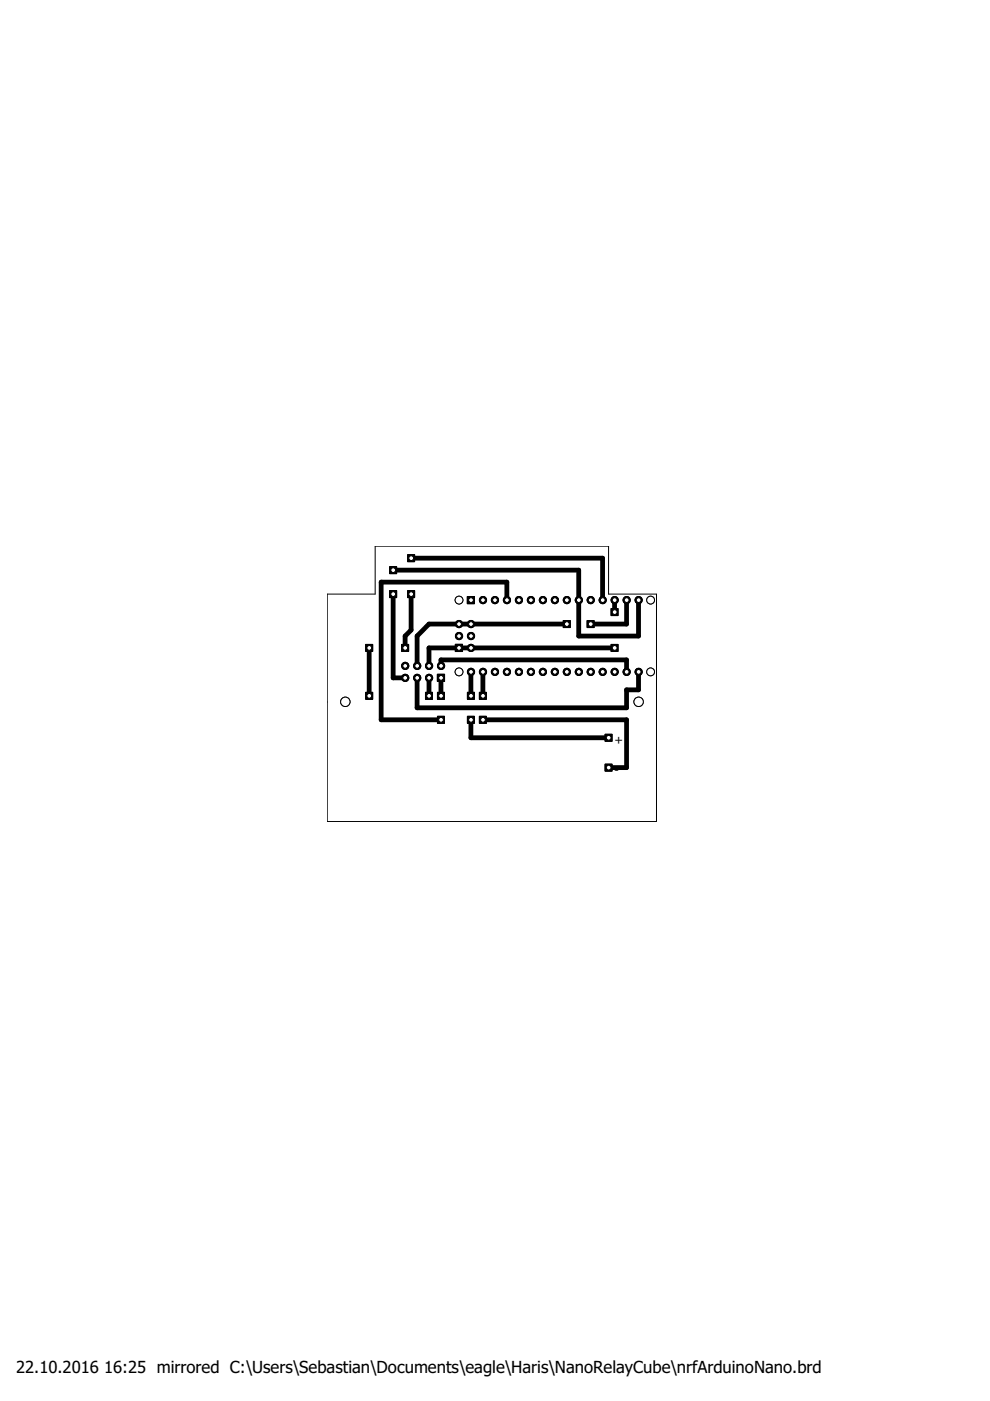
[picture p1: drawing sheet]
<svg xmlns="http://www.w3.org/2000/svg" width="210mm" height="297mm" viewBox="0 0 210 297" stroke-linecap="round" stroke-linejoin="round" font-family="sans-serif">
<defs><g id="words">
<g font-size="3.5">
<text x="3.4" y="291">22.10.2016</text>
<text x="22.1" y="291">16:25 mirrored C:\Users\Sebastian\Documents\eagle\Haris\NanoRelayCube\nrfArduinoNano.brd</text>
</g>
<g font-size="2.5">
<text x="130.3" y="157.7">+</text>
<text x="130.3" y="164">-</text>
</g>
</g></defs>
<path d="M92.7 143h1.6v1.5h-1.6z" fill="#000" stroke="#000" stroke-width=".21"/>
<circle cx="93.5" cy="143.7" r=".51" fill="#fff" stroke="#000" stroke-width=".21"/>
<circle cx="85.9" cy="141.2" r=".76" fill="#000" stroke="#000" stroke-width=".21"/>
<circle cx="85.9" cy="141.2" r=".51" fill="#fff" stroke="#000" stroke-width=".21"/>
<circle cx="88.5" cy="141.2" r=".76" fill="#000" stroke="#000" stroke-width=".21"/>
<circle cx="88.5" cy="141.2" r=".51" fill="#fff" stroke="#000" stroke-width=".21"/>
<circle cx="91" cy="141.2" r=".76" fill="#000" stroke="#000" stroke-width=".21"/>
<circle cx="91" cy="141.2" r=".51" fill="#fff" stroke="#000" stroke-width=".21"/>
<circle cx="93.5" cy="141.2" r=".76" fill="#000" stroke="#000" stroke-width=".21"/>
<circle cx="93.5" cy="141.2" r=".51" fill="#fff" stroke="#000" stroke-width=".21"/>
<circle cx="91" cy="143.7" r=".76" fill="#000" stroke="#000" stroke-width=".21"/>
<circle cx="91" cy="143.7" r=".51" fill="#fff" stroke="#000" stroke-width=".21"/>
<circle cx="88.5" cy="143.7" r=".76" fill="#000" stroke="#000" stroke-width=".21"/>
<circle cx="88.5" cy="143.7" r=".51" fill="#fff" stroke="#000" stroke-width=".21"/>
<circle cx="85.9" cy="143.7" r=".76" fill="#000" stroke="#000" stroke-width=".21"/>
<circle cx="85.9" cy="143.7" r=".51" fill="#fff" stroke="#000" stroke-width=".21"/>
<path d="M99.1 126.5h1.5v1.5h-1.5z" fill="#000" stroke="#000" stroke-width=".21"/>
<circle cx="99.9" cy="127.2" r=".51" fill="#fff" stroke="#000" stroke-width=".21"/>
<circle cx="102.4" cy="127.2" r=".76" fill="#000" stroke="#000" stroke-width=".21"/>
<circle cx="102.4" cy="127.2" r=".51" fill="#fff" stroke="#000" stroke-width=".21"/>
<circle cx="104.9" cy="127.2" r=".76" fill="#000" stroke="#000" stroke-width=".21"/>
<circle cx="104.9" cy="127.2" r=".51" fill="#fff" stroke="#000" stroke-width=".21"/>
<circle cx="107.5" cy="127.2" r=".76" fill="#000" stroke="#000" stroke-width=".21"/>
<circle cx="107.5" cy="127.2" r=".51" fill="#fff" stroke="#000" stroke-width=".21"/>
<circle cx="110" cy="127.2" r=".76" fill="#000" stroke="#000" stroke-width=".21"/>
<circle cx="110" cy="127.2" r=".51" fill="#fff" stroke="#000" stroke-width=".21"/>
<circle cx="112.6" cy="127.2" r=".76" fill="#000" stroke="#000" stroke-width=".21"/>
<circle cx="112.6" cy="127.2" r=".51" fill="#fff" stroke="#000" stroke-width=".21"/>
<circle cx="115.1" cy="127.2" r=".76" fill="#000" stroke="#000" stroke-width=".21"/>
<circle cx="115.1" cy="127.2" r=".51" fill="#fff" stroke="#000" stroke-width=".21"/>
<circle cx="117.6" cy="127.2" r=".76" fill="#000" stroke="#000" stroke-width=".21"/>
<circle cx="117.6" cy="127.2" r=".51" fill="#fff" stroke="#000" stroke-width=".21"/>
<circle cx="120.2" cy="127.2" r=".76" fill="#000" stroke="#000" stroke-width=".21"/>
<circle cx="120.2" cy="127.2" r=".51" fill="#fff" stroke="#000" stroke-width=".21"/>
<circle cx="122.7" cy="127.2" r=".76" fill="#000" stroke="#000" stroke-width=".21"/>
<circle cx="122.7" cy="127.2" r=".51" fill="#fff" stroke="#000" stroke-width=".21"/>
<circle cx="125.2" cy="127.2" r=".76" fill="#000" stroke="#000" stroke-width=".21"/>
<circle cx="125.2" cy="127.2" r=".51" fill="#fff" stroke="#000" stroke-width=".21"/>
<circle cx="127.8" cy="127.2" r=".76" fill="#000" stroke="#000" stroke-width=".21"/>
<circle cx="127.8" cy="127.2" r=".51" fill="#fff" stroke="#000" stroke-width=".21"/>
<circle cx="99.9" cy="142.5" r=".76" fill="#000" stroke="#000" stroke-width=".21"/>
<circle cx="99.9" cy="142.5" r=".51" fill="#fff" stroke="#000" stroke-width=".21"/>
<circle cx="102.4" cy="142.5" r=".76" fill="#000" stroke="#000" stroke-width=".21"/>
<circle cx="102.4" cy="142.5" r=".51" fill="#fff" stroke="#000" stroke-width=".21"/>
<circle cx="104.9" cy="142.5" r=".76" fill="#000" stroke="#000" stroke-width=".21"/>
<circle cx="104.9" cy="142.5" r=".51" fill="#fff" stroke="#000" stroke-width=".21"/>
<circle cx="107.5" cy="142.5" r=".76" fill="#000" stroke="#000" stroke-width=".21"/>
<circle cx="107.5" cy="142.5" r=".51" fill="#fff" stroke="#000" stroke-width=".21"/>
<circle cx="110" cy="142.5" r=".76" fill="#000" stroke="#000" stroke-width=".21"/>
<circle cx="110" cy="142.5" r=".51" fill="#fff" stroke="#000" stroke-width=".21"/>
<circle cx="112.6" cy="142.5" r=".76" fill="#000" stroke="#000" stroke-width=".21"/>
<circle cx="112.6" cy="142.5" r=".51" fill="#fff" stroke="#000" stroke-width=".21"/>
<circle cx="117.6" cy="142.5" r=".76" fill="#000" stroke="#000" stroke-width=".21"/>
<circle cx="117.6" cy="142.5" r=".51" fill="#fff" stroke="#000" stroke-width=".21"/>
<circle cx="120.2" cy="142.5" r=".76" fill="#000" stroke="#000" stroke-width=".21"/>
<circle cx="120.2" cy="142.5" r=".51" fill="#fff" stroke="#000" stroke-width=".21"/>
<circle cx="125.2" cy="142.5" r=".76" fill="#000" stroke="#000" stroke-width=".21"/>
<circle cx="125.2" cy="142.5" r=".51" fill="#fff" stroke="#000" stroke-width=".21"/>
<circle cx="127.8" cy="142.5" r=".76" fill="#000" stroke="#000" stroke-width=".21"/>
<circle cx="127.8" cy="142.5" r=".51" fill="#fff" stroke="#000" stroke-width=".21"/>
<circle cx="122.7" cy="142.5" r=".76" fill="#000" stroke="#000" stroke-width=".21"/>
<circle cx="122.7" cy="142.5" r=".51" fill="#fff" stroke="#000" stroke-width=".21"/>
<circle cx="115.1" cy="142.5" r=".76" fill="#000" stroke="#000" stroke-width=".21"/>
<circle cx="115.1" cy="142.5" r=".51" fill="#fff" stroke="#000" stroke-width=".21"/>
<circle cx="130.3" cy="127.2" r=".76" fill="#000" stroke="#000" stroke-width=".21"/>
<circle cx="130.3" cy="127.2" r=".51" fill="#fff" stroke="#000" stroke-width=".21"/>
<circle cx="132.9" cy="127.2" r=".76" fill="#000" stroke="#000" stroke-width=".21"/>
<circle cx="132.9" cy="127.2" r=".51" fill="#fff" stroke="#000" stroke-width=".21"/>
<circle cx="135.4" cy="127.2" r=".76" fill="#000" stroke="#000" stroke-width=".21"/>
<circle cx="135.4" cy="127.2" r=".51" fill="#fff" stroke="#000" stroke-width=".21"/>
<circle cx="130.3" cy="142.5" r=".76" fill="#000" stroke="#000" stroke-width=".21"/>
<circle cx="130.3" cy="142.5" r=".51" fill="#fff" stroke="#000" stroke-width=".21"/>
<circle cx="132.9" cy="142.5" r=".76" fill="#000" stroke="#000" stroke-width=".21"/>
<circle cx="132.9" cy="142.5" r=".51" fill="#fff" stroke="#000" stroke-width=".21"/>
<circle cx="135.4" cy="142.5" r=".76" fill="#000" stroke="#000" stroke-width=".21"/>
<circle cx="135.4" cy="142.5" r=".51" fill="#fff" stroke="#000" stroke-width=".21"/>
<path d="M96.5 136.6h1.6v1.5h-1.6z" fill="#000" stroke="#000" stroke-width=".21"/>
<circle cx="97.3" cy="137.4" r=".51" fill="#fff" stroke="#000" stroke-width=".21"/>
<circle cx="99.9" cy="137.4" r=".76" fill="#000" stroke="#000" stroke-width=".21"/>
<circle cx="99.9" cy="137.4" r=".51" fill="#fff" stroke="#000" stroke-width=".21"/>
<circle cx="97.3" cy="134.9" r=".76" fill="#000" stroke="#000" stroke-width=".21"/>
<circle cx="97.3" cy="134.9" r=".51" fill="#fff" stroke="#000" stroke-width=".21"/>
<circle cx="99.9" cy="134.9" r=".76" fill="#000" stroke="#000" stroke-width=".21"/>
<circle cx="99.9" cy="134.9" r=".51" fill="#fff" stroke="#000" stroke-width=".21"/>
<circle cx="97.3" cy="132.3" r=".76" fill="#000" stroke="#000" stroke-width=".21"/>
<circle cx="97.3" cy="132.3" r=".51" fill="#fff" stroke="#000" stroke-width=".21"/>
<circle cx="99.9" cy="132.3" r=".76" fill="#000" stroke="#000" stroke-width=".21"/>
<circle cx="99.9" cy="132.3" r=".51" fill="#fff" stroke="#000" stroke-width=".21"/>
<path d="M92.8 146.8h1.4v1.5h-1.4z" fill="#000" stroke="#000" stroke-width=".21"/>
<circle cx="93.5" cy="147.5" r=".51" fill="#fff" stroke="#000" stroke-width=".21"/>
<path d="M92.8 151.9h1.4v1.5h-1.4z" fill="#000" stroke="#000" stroke-width=".21"/>
<circle cx="93.5" cy="152.6" r=".51" fill="#fff" stroke="#000" stroke-width=".21"/>
<path d="M82.6 125.2h1.5v1.5h-1.5z" fill="#000" stroke="#000" stroke-width=".21"/>
<circle cx="83.4" cy="126" r=".51" fill="#fff" stroke="#000" stroke-width=".21"/>
<path d="M82.6 120.1h1.5v1.5h-1.5z" fill="#000" stroke="#000" stroke-width=".21"/>
<circle cx="83.4" cy="120.9" r=".51" fill="#fff" stroke="#000" stroke-width=".21"/>
<path d="M119.4 131.6h1.5v1.5h-1.5z" fill="#000" stroke="#000" stroke-width=".21"/>
<circle cx="120.2" cy="132.3" r=".51" fill="#fff" stroke="#000" stroke-width=".21"/>
<path d="M124.5 131.6h1.5v1.5h-1.5z" fill="#000" stroke="#000" stroke-width=".21"/>
<circle cx="125.2" cy="132.3" r=".51" fill="#fff" stroke="#000" stroke-width=".21"/>
<path d="M129.6 136.6h1.4v1.5h-1.4z" fill="#000" stroke="#000" stroke-width=".21"/>
<circle cx="130.3" cy="137.4" r=".51" fill="#fff" stroke="#000" stroke-width=".21"/>
<path d="M129.6 129h1.4v1.5h-1.4z" fill="#000" stroke="#000" stroke-width=".21"/>
<circle cx="130.3" cy="129.8" r=".51" fill="#fff" stroke="#000" stroke-width=".21"/>
<path d="M86.4 117.6h1.5v1.5h-1.5z" fill="#000" stroke="#000" stroke-width=".21"/>
<circle cx="87.2" cy="118.3" r=".51" fill="#fff" stroke="#000" stroke-width=".21"/>
<path d="M86.4 125.2h1.5v1.5h-1.5z" fill="#000" stroke="#000" stroke-width=".21"/>
<circle cx="87.2" cy="126" r=".51" fill="#fff" stroke="#000" stroke-width=".21"/>
<path d="M85.2 136.6h1.4v1.5h-1.4z" fill="#000" stroke="#000" stroke-width=".21"/>
<circle cx="85.9" cy="137.4" r=".51" fill="#fff" stroke="#000" stroke-width=".21"/>
<path d="M77.5 136.6h1.5v1.5h-1.5z" fill="#000" stroke="#000" stroke-width=".21"/>
<circle cx="78.3" cy="137.4" r=".51" fill="#fff" stroke="#000" stroke-width=".21"/>
<path d="M77.5 146.8h1.5v1.5h-1.5z" fill="#000" stroke="#000" stroke-width=".21"/>
<circle cx="78.3" cy="147.5" r=".51" fill="#fff" stroke="#000" stroke-width=".21"/>
<path d="M90.2 146.8h1.5v1.5h-1.5z" fill="#000" stroke="#000" stroke-width=".21"/>
<circle cx="91" cy="147.5" r=".51" fill="#fff" stroke="#000" stroke-width=".21"/>
<path d="M99.1 146.8h1.5v1.5h-1.5z" fill="#000" stroke="#000" stroke-width=".21"/>
<circle cx="99.9" cy="147.5" r=".51" fill="#fff" stroke="#000" stroke-width=".21"/>
<path d="M128.3 155.7h1.5v1.5h-1.5z" fill="#000" stroke="#000" stroke-width=".21"/>
<circle cx="129.1" cy="156.4" r=".51" fill="#fff" stroke="#000" stroke-width=".21"/>
<path d="M99.1 151.9h1.5v1.5h-1.5z" fill="#000" stroke="#000" stroke-width=".21"/>
<circle cx="99.9" cy="152.6" r=".51" fill="#fff" stroke="#000" stroke-width=".21"/>
<path d="M128.3 162h1.5v1.5h-1.5z" fill="#000" stroke="#000" stroke-width=".21"/>
<circle cx="129.1" cy="162.8" r=".51" fill="#fff" stroke="#000" stroke-width=".21"/>
<path d="M101.6 151.9h1.5v1.5h-1.5z" fill="#000" stroke="#000" stroke-width=".21"/>
<circle cx="102.4" cy="152.6" r=".51" fill="#fff" stroke="#000" stroke-width=".21"/>
<path d="M101.6 146.8h1.5v1.5h-1.5z" fill="#000" stroke="#000" stroke-width=".21"/>
<circle cx="102.4" cy="147.5" r=".51" fill="#fff" stroke="#000" stroke-width=".21"/>
<g fill="none" stroke="#000" stroke-width="1">
<path d="M87.2 118.3h40.6v8.9M78.3 137.4v10.1M83.4 126v17.7h2.5M83.4 120.9h39.3v14h12.7v-7.7M87.2 126v7.6l-1.3 1.3v2.5M107.5 127.2v-3.8h-26.7v29.2h12.7M120.2 132.3h-29.2l-2.6 2.6v6.3M130.3 137.4h-39.3v3.8M130.3 127.2v2.6M132.8 127.2v5.1h-7.6M91 143.7v3.8M93.5 141.2v-1.3h39.3v2.6"/>
<path d="M93.5 143.7v3.8M99.8 142.5v5M99.8 152.6v3.8h29.2M102.4 152.6h30.4v10.2h-3.8M102.4 142.5v5M135.4 142.5v3.8h-2.6v3.8h-44.4v-6.4"/>
</g>
<path d="M92.7 143h1.6v1.5h-1.6z" fill="#000" stroke="#000" stroke-width=".21"/>
<circle cx="93.5" cy="143.7" r=".51" fill="#fff" stroke="#000" stroke-width=".21"/>
<circle cx="85.9" cy="141.2" r=".76" fill="#000" stroke="#000" stroke-width=".21"/>
<circle cx="85.9" cy="141.2" r=".51" fill="#fff" stroke="#000" stroke-width=".21"/>
<circle cx="88.5" cy="141.2" r=".76" fill="#000" stroke="#000" stroke-width=".21"/>
<circle cx="88.5" cy="141.2" r=".51" fill="#fff" stroke="#000" stroke-width=".21"/>
<circle cx="91" cy="141.2" r=".76" fill="#000" stroke="#000" stroke-width=".21"/>
<circle cx="91" cy="141.2" r=".51" fill="#fff" stroke="#000" stroke-width=".21"/>
<circle cx="93.5" cy="141.2" r=".76" fill="#000" stroke="#000" stroke-width=".21"/>
<circle cx="93.5" cy="141.2" r=".51" fill="#fff" stroke="#000" stroke-width=".21"/>
<circle cx="91" cy="143.7" r=".76" fill="#000" stroke="#000" stroke-width=".21"/>
<circle cx="91" cy="143.7" r=".51" fill="#fff" stroke="#000" stroke-width=".21"/>
<circle cx="88.5" cy="143.7" r=".76" fill="#000" stroke="#000" stroke-width=".21"/>
<circle cx="88.5" cy="143.7" r=".51" fill="#fff" stroke="#000" stroke-width=".21"/>
<circle cx="85.9" cy="143.7" r=".76" fill="#000" stroke="#000" stroke-width=".21"/>
<circle cx="85.9" cy="143.7" r=".51" fill="#fff" stroke="#000" stroke-width=".21"/>
<path d="M99.1 126.5h1.5v1.5h-1.5z" fill="#000" stroke="#000" stroke-width=".21"/>
<circle cx="99.9" cy="127.2" r=".51" fill="#fff" stroke="#000" stroke-width=".21"/>
<circle cx="102.4" cy="127.2" r=".76" fill="#000" stroke="#000" stroke-width=".21"/>
<circle cx="102.4" cy="127.2" r=".51" fill="#fff" stroke="#000" stroke-width=".21"/>
<circle cx="104.9" cy="127.2" r=".76" fill="#000" stroke="#000" stroke-width=".21"/>
<circle cx="104.9" cy="127.2" r=".51" fill="#fff" stroke="#000" stroke-width=".21"/>
<circle cx="107.5" cy="127.2" r=".76" fill="#000" stroke="#000" stroke-width=".21"/>
<circle cx="107.5" cy="127.2" r=".51" fill="#fff" stroke="#000" stroke-width=".21"/>
<circle cx="110" cy="127.2" r=".76" fill="#000" stroke="#000" stroke-width=".21"/>
<circle cx="110" cy="127.2" r=".51" fill="#fff" stroke="#000" stroke-width=".21"/>
<circle cx="112.6" cy="127.2" r=".76" fill="#000" stroke="#000" stroke-width=".21"/>
<circle cx="112.6" cy="127.2" r=".51" fill="#fff" stroke="#000" stroke-width=".21"/>
<circle cx="115.1" cy="127.2" r=".76" fill="#000" stroke="#000" stroke-width=".21"/>
<circle cx="115.1" cy="127.2" r=".51" fill="#fff" stroke="#000" stroke-width=".21"/>
<circle cx="117.6" cy="127.2" r=".76" fill="#000" stroke="#000" stroke-width=".21"/>
<circle cx="117.6" cy="127.2" r=".51" fill="#fff" stroke="#000" stroke-width=".21"/>
<circle cx="120.2" cy="127.2" r=".76" fill="#000" stroke="#000" stroke-width=".21"/>
<circle cx="120.2" cy="127.2" r=".51" fill="#fff" stroke="#000" stroke-width=".21"/>
<circle cx="122.7" cy="127.2" r=".76" fill="#000" stroke="#000" stroke-width=".21"/>
<circle cx="122.7" cy="127.2" r=".51" fill="#fff" stroke="#000" stroke-width=".21"/>
<circle cx="125.2" cy="127.2" r=".76" fill="#000" stroke="#000" stroke-width=".21"/>
<circle cx="125.2" cy="127.2" r=".51" fill="#fff" stroke="#000" stroke-width=".21"/>
<circle cx="127.8" cy="127.2" r=".76" fill="#000" stroke="#000" stroke-width=".21"/>
<circle cx="127.8" cy="127.2" r=".51" fill="#fff" stroke="#000" stroke-width=".21"/>
<circle cx="99.9" cy="142.5" r=".76" fill="#000" stroke="#000" stroke-width=".21"/>
<circle cx="99.9" cy="142.5" r=".51" fill="#fff" stroke="#000" stroke-width=".21"/>
<circle cx="102.4" cy="142.5" r=".76" fill="#000" stroke="#000" stroke-width=".21"/>
<circle cx="102.4" cy="142.5" r=".51" fill="#fff" stroke="#000" stroke-width=".21"/>
<circle cx="104.9" cy="142.5" r=".76" fill="#000" stroke="#000" stroke-width=".21"/>
<circle cx="104.9" cy="142.5" r=".51" fill="#fff" stroke="#000" stroke-width=".21"/>
<circle cx="107.5" cy="142.5" r=".76" fill="#000" stroke="#000" stroke-width=".21"/>
<circle cx="107.5" cy="142.5" r=".51" fill="#fff" stroke="#000" stroke-width=".21"/>
<circle cx="110" cy="142.5" r=".76" fill="#000" stroke="#000" stroke-width=".21"/>
<circle cx="110" cy="142.5" r=".51" fill="#fff" stroke="#000" stroke-width=".21"/>
<circle cx="112.6" cy="142.5" r=".76" fill="#000" stroke="#000" stroke-width=".21"/>
<circle cx="112.6" cy="142.5" r=".51" fill="#fff" stroke="#000" stroke-width=".21"/>
<circle cx="117.6" cy="142.5" r=".76" fill="#000" stroke="#000" stroke-width=".21"/>
<circle cx="117.6" cy="142.5" r=".51" fill="#fff" stroke="#000" stroke-width=".21"/>
<circle cx="120.2" cy="142.5" r=".76" fill="#000" stroke="#000" stroke-width=".21"/>
<circle cx="120.2" cy="142.5" r=".51" fill="#fff" stroke="#000" stroke-width=".21"/>
<circle cx="125.2" cy="142.5" r=".76" fill="#000" stroke="#000" stroke-width=".21"/>
<circle cx="125.2" cy="142.5" r=".51" fill="#fff" stroke="#000" stroke-width=".21"/>
<circle cx="127.8" cy="142.5" r=".76" fill="#000" stroke="#000" stroke-width=".21"/>
<circle cx="127.8" cy="142.5" r=".51" fill="#fff" stroke="#000" stroke-width=".21"/>
<circle cx="122.7" cy="142.5" r=".76" fill="#000" stroke="#000" stroke-width=".21"/>
<circle cx="122.7" cy="142.5" r=".51" fill="#fff" stroke="#000" stroke-width=".21"/>
<circle cx="115.1" cy="142.5" r=".76" fill="#000" stroke="#000" stroke-width=".21"/>
<circle cx="115.1" cy="142.5" r=".51" fill="#fff" stroke="#000" stroke-width=".21"/>
<circle cx="130.3" cy="127.2" r=".76" fill="#000" stroke="#000" stroke-width=".21"/>
<circle cx="130.3" cy="127.2" r=".51" fill="#fff" stroke="#000" stroke-width=".21"/>
<circle cx="132.9" cy="127.2" r=".76" fill="#000" stroke="#000" stroke-width=".21"/>
<circle cx="132.9" cy="127.2" r=".51" fill="#fff" stroke="#000" stroke-width=".21"/>
<circle cx="135.4" cy="127.2" r=".76" fill="#000" stroke="#000" stroke-width=".21"/>
<circle cx="135.4" cy="127.2" r=".51" fill="#fff" stroke="#000" stroke-width=".21"/>
<circle cx="130.3" cy="142.5" r=".76" fill="#000" stroke="#000" stroke-width=".21"/>
<circle cx="130.3" cy="142.5" r=".51" fill="#fff" stroke="#000" stroke-width=".21"/>
<circle cx="132.9" cy="142.5" r=".76" fill="#000" stroke="#000" stroke-width=".21"/>
<circle cx="132.9" cy="142.5" r=".51" fill="#fff" stroke="#000" stroke-width=".21"/>
<circle cx="135.4" cy="142.5" r=".76" fill="#000" stroke="#000" stroke-width=".21"/>
<circle cx="135.4" cy="142.5" r=".51" fill="#fff" stroke="#000" stroke-width=".21"/>
<path d="M96.5 136.6h1.6v1.5h-1.6z" fill="#000" stroke="#000" stroke-width=".21"/>
<circle cx="97.3" cy="137.4" r=".51" fill="#fff" stroke="#000" stroke-width=".21"/>
<circle cx="99.9" cy="137.4" r=".76" fill="#000" stroke="#000" stroke-width=".21"/>
<circle cx="99.9" cy="137.4" r=".51" fill="#fff" stroke="#000" stroke-width=".21"/>
<circle cx="97.3" cy="134.9" r=".76" fill="#000" stroke="#000" stroke-width=".21"/>
<circle cx="97.3" cy="134.9" r=".51" fill="#fff" stroke="#000" stroke-width=".21"/>
<circle cx="99.9" cy="134.9" r=".76" fill="#000" stroke="#000" stroke-width=".21"/>
<circle cx="99.9" cy="134.9" r=".51" fill="#fff" stroke="#000" stroke-width=".21"/>
<circle cx="97.3" cy="132.3" r=".76" fill="#000" stroke="#000" stroke-width=".21"/>
<circle cx="97.3" cy="132.3" r=".51" fill="#fff" stroke="#000" stroke-width=".21"/>
<circle cx="99.9" cy="132.3" r=".76" fill="#000" stroke="#000" stroke-width=".21"/>
<circle cx="99.9" cy="132.3" r=".51" fill="#fff" stroke="#000" stroke-width=".21"/>
<path d="M92.8 146.8h1.4v1.5h-1.4z" fill="#000" stroke="#000" stroke-width=".21"/>
<circle cx="93.5" cy="147.5" r=".51" fill="#fff" stroke="#000" stroke-width=".21"/>
<path d="M92.8 151.9h1.4v1.5h-1.4z" fill="#000" stroke="#000" stroke-width=".21"/>
<circle cx="93.5" cy="152.6" r=".51" fill="#fff" stroke="#000" stroke-width=".21"/>
<path d="M82.6 125.2h1.5v1.5h-1.5z" fill="#000" stroke="#000" stroke-width=".21"/>
<circle cx="83.4" cy="126" r=".51" fill="#fff" stroke="#000" stroke-width=".21"/>
<path d="M82.6 120.1h1.5v1.5h-1.5z" fill="#000" stroke="#000" stroke-width=".21"/>
<circle cx="83.4" cy="120.9" r=".51" fill="#fff" stroke="#000" stroke-width=".21"/>
<path d="M119.4 131.6h1.5v1.5h-1.5z" fill="#000" stroke="#000" stroke-width=".21"/>
<circle cx="120.2" cy="132.3" r=".51" fill="#fff" stroke="#000" stroke-width=".21"/>
<path d="M124.5 131.6h1.5v1.5h-1.5z" fill="#000" stroke="#000" stroke-width=".21"/>
<circle cx="125.2" cy="132.3" r=".51" fill="#fff" stroke="#000" stroke-width=".21"/>
<path d="M129.6 136.6h1.4v1.5h-1.4z" fill="#000" stroke="#000" stroke-width=".21"/>
<circle cx="130.3" cy="137.4" r=".51" fill="#fff" stroke="#000" stroke-width=".21"/>
<path d="M129.6 129h1.4v1.5h-1.4z" fill="#000" stroke="#000" stroke-width=".21"/>
<circle cx="130.3" cy="129.8" r=".51" fill="#fff" stroke="#000" stroke-width=".21"/>
<path d="M86.4 117.6h1.5v1.5h-1.5z" fill="#000" stroke="#000" stroke-width=".21"/>
<circle cx="87.2" cy="118.3" r=".51" fill="#fff" stroke="#000" stroke-width=".21"/>
<path d="M86.4 125.2h1.5v1.5h-1.5z" fill="#000" stroke="#000" stroke-width=".21"/>
<circle cx="87.2" cy="126" r=".51" fill="#fff" stroke="#000" stroke-width=".21"/>
<path d="M85.2 136.6h1.4v1.5h-1.4z" fill="#000" stroke="#000" stroke-width=".21"/>
<circle cx="85.9" cy="137.4" r=".51" fill="#fff" stroke="#000" stroke-width=".21"/>
<path d="M77.5 136.6h1.5v1.5h-1.5z" fill="#000" stroke="#000" stroke-width=".21"/>
<circle cx="78.3" cy="137.4" r=".51" fill="#fff" stroke="#000" stroke-width=".21"/>
<path d="M77.5 146.8h1.5v1.5h-1.5z" fill="#000" stroke="#000" stroke-width=".21"/>
<circle cx="78.3" cy="147.5" r=".51" fill="#fff" stroke="#000" stroke-width=".21"/>
<path d="M90.2 146.8h1.5v1.5h-1.5z" fill="#000" stroke="#000" stroke-width=".21"/>
<circle cx="91" cy="147.5" r=".51" fill="#fff" stroke="#000" stroke-width=".21"/>
<path d="M99.1 146.8h1.5v1.5h-1.5z" fill="#000" stroke="#000" stroke-width=".21"/>
<circle cx="99.9" cy="147.5" r=".51" fill="#fff" stroke="#000" stroke-width=".21"/>
<path d="M128.3 155.7h1.5v1.5h-1.5z" fill="#000" stroke="#000" stroke-width=".21"/>
<circle cx="129.1" cy="156.4" r=".51" fill="#fff" stroke="#000" stroke-width=".21"/>
<path d="M99.1 151.9h1.5v1.5h-1.5z" fill="#000" stroke="#000" stroke-width=".21"/>
<circle cx="99.9" cy="152.6" r=".51" fill="#fff" stroke="#000" stroke-width=".21"/>
<path d="M128.3 162h1.5v1.5h-1.5z" fill="#000" stroke="#000" stroke-width=".21"/>
<circle cx="129.1" cy="162.8" r=".51" fill="#fff" stroke="#000" stroke-width=".21"/>
<path d="M101.6 151.9h1.5v1.5h-1.5z" fill="#000" stroke="#000" stroke-width=".21"/>
<circle cx="102.4" cy="152.6" r=".51" fill="#fff" stroke="#000" stroke-width=".21"/>
<path d="M101.6 146.8h1.5v1.5h-1.5z" fill="#000" stroke="#000" stroke-width=".21"/>
<circle cx="102.4" cy="147.5" r=".51" fill="#fff" stroke="#000" stroke-width=".21"/>
<g fill="none" stroke="#000" stroke-width=".21">
<path d="M69.4 126h10.1v-10.2h49.5v10.2h10.2v48.2h-69.8z"/>
<circle cx="135.4" cy="148.8" r=".99"/>
</g>
<circle cx="135.4" cy="148.8" r=".99" fill="#fff" stroke="#000" stroke-width=".21"/>
<circle cx="73.2" cy="148.8" r=".99" fill="none" stroke="#000" stroke-width=".21"/>
<circle cx="73.2" cy="148.8" r=".99" fill="#fff" stroke="#000" stroke-width=".21"/>
<circle cx="137.9" cy="127.2" r=".83" fill="none" stroke="#000" stroke-width=".21"/>
<circle cx="137.9" cy="127.2" r=".83" fill="#fff" stroke="#000" stroke-width=".21"/>
<circle cx="137.9" cy="142.5" r=".83" fill="none" stroke="#000" stroke-width=".21"/>
<circle cx="137.9" cy="142.5" r=".83" fill="#fff" stroke="#000" stroke-width=".21"/>
<circle cx="97.3" cy="142.5" r=".83" fill="none" stroke="#000" stroke-width=".21"/>
<circle cx="97.3" cy="142.5" r=".83" fill="#fff" stroke="#000" stroke-width=".21"/>
<circle cx="97.3" cy="127.2" r=".83" fill="none" stroke="#000" stroke-width=".21"/>
<circle cx="97.3" cy="127.2" r=".83" fill="#fff" stroke="#000" stroke-width=".21"/>
<use href="#words"/>
</svg>
